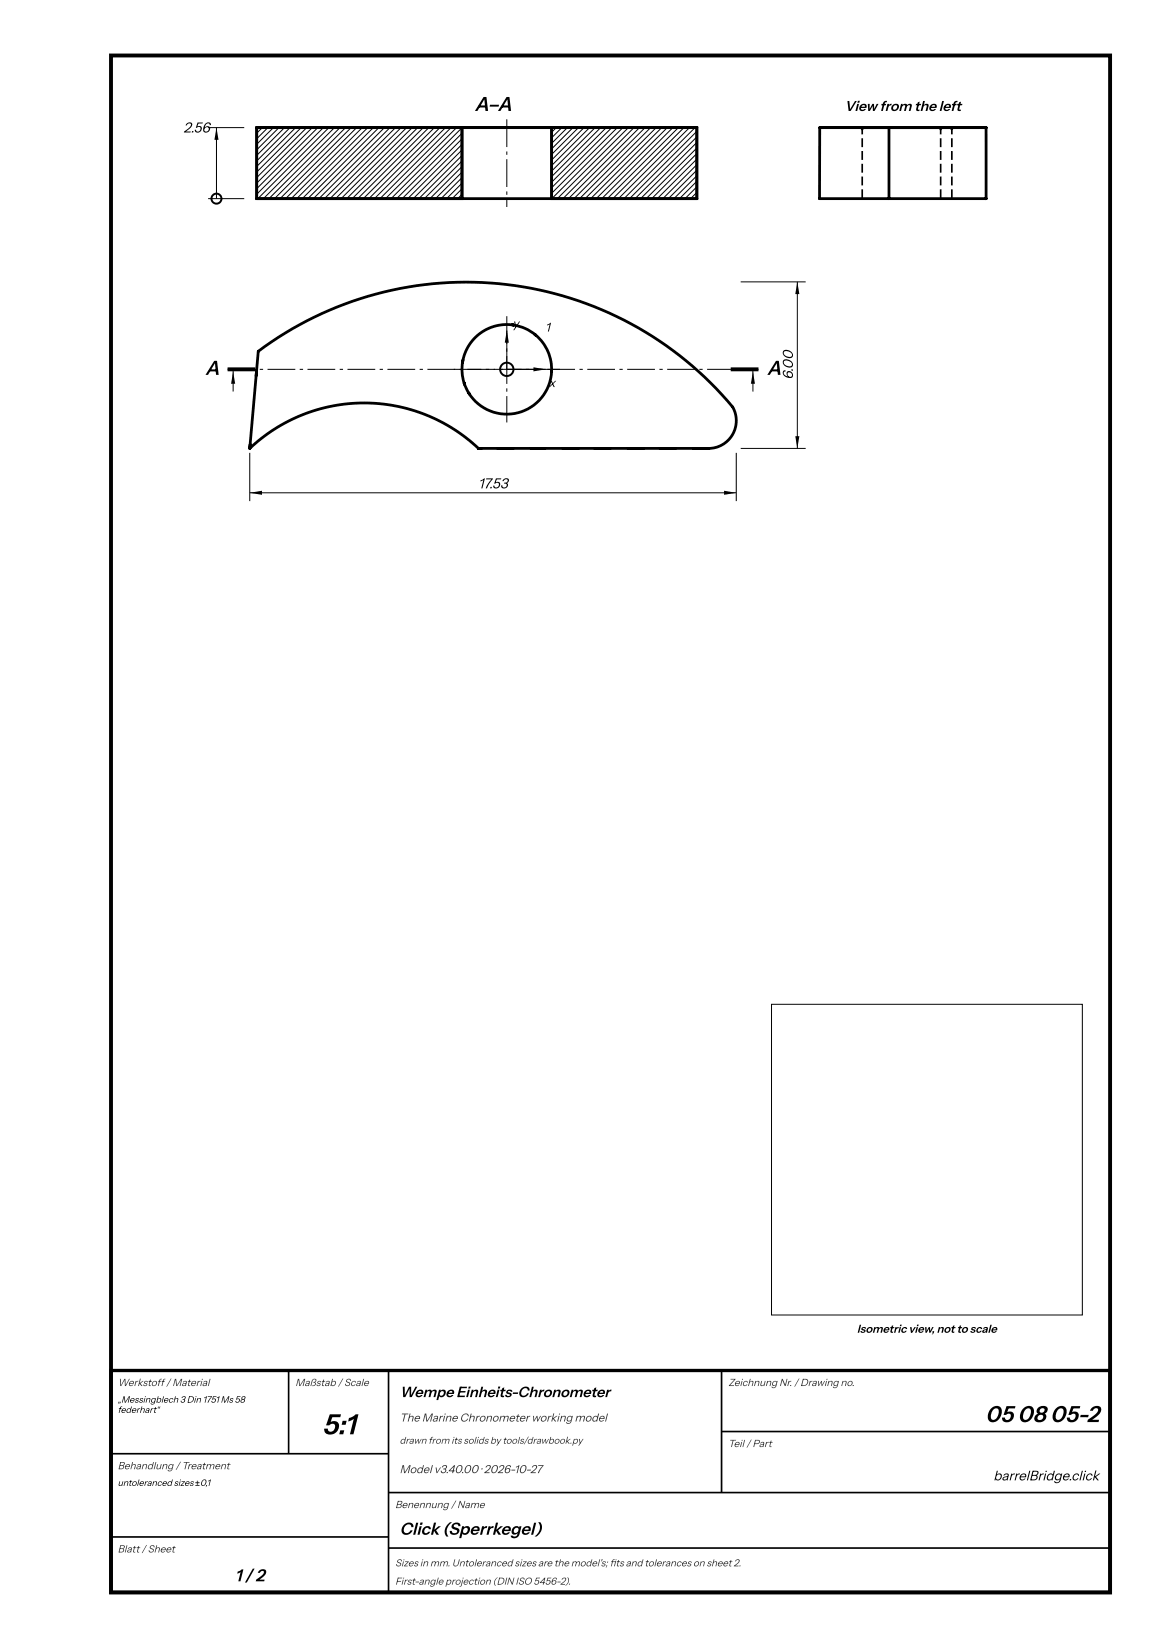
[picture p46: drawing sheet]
<svg xmlns="http://www.w3.org/2000/svg" width="210mm" height="297mm" viewBox="0 0 210 297" stroke-linecap="round" stroke-linejoin="round" font-family="sans-serif">
<defs><g id="words">
<text font-size="5.2" x="58" y="258.5">5:1</text>
<g font-size="4.1">
<text x="177.5" y="256.3">05</text>
<text x="183.3" y="256.3">08</text>
<text x="189.2" y="256.3">05-2</text>
</g>
<g font-size="3.6">
<text x="85.5" y="20">A–A</text>
<text x="36.9" y="67.6">A</text>
<text x="138.1" y="67.6">A</text>
</g>
<g font-size="3.1">
<text x="72" y="276.6">Click (Sperrkegel)</text>
<text x="42.3" y="285">1 / 2</text>
</g>
<text font-size="2.7" x="72" y="251.8">Wempe Einheits-Chronometer</text>
<g font-size="2.6">
<text x="33" y="23.9">2.56</text>
<text x="152.2" y="20">View from the left</text>
<text x="142.8" y="68.4" transform="rotate(-90 142.8 68.4)">6.00</text>
<text x="86.1" y="88">17.53</text>
</g>
<text font-size="2.5" x="179" y="266.8">barrelBridge.click</text>
<g font-size="2.3">
<text x="92.3" y="59.1">y</text>
<text x="98.2" y="59.8">1</text>
<text x="98.8" y="69.8">x</text>
</g>
<text font-size="2.1" x="154.4" y="240.2">Isometric view, not to scale</text>
<g font-size="2.1" fill="#333">
<text x="72" y="256.2">The Marine Chronometer working model</text>
<text x="72" y="265.5">Model v3.40.00 · 2026-10-27</text>
</g>
<g font-size="1.9" fill="#333">
<text x="21.2" y="249.8">Werkstoff / Material</text>
<text x="53.2" y="249.8">Maßstab / Scale</text>
<text x="131.2" y="249.8">Zeichnung Nr. / Drawing no.</text>
<text x="131.2" y="260.8">Teil / Part</text>
<text x="21.2" y="264.8">Behandlung / Treatment</text>
<text x="71.2" y="271.8">Benennung / Name</text>
<text x="21.2" y="279.8">Blatt / Sheet</text>
</g>
<g font-size="1.8" fill="#333">
<text x="72" y="260.2">drawn from its solids by tools/drawbook.py</text>
<text x="71.2" y="282.3">Sizes in mm. Untoleranced sizes are the model's; fts and tolerances on sheet 2.</text>
<text x="71.2" y="285.6">First-angle projection (DIN ISO 5456-2).</text>
<text x="109.8" y="282.3">i</text>
</g>
<g font-size="1.6">
<text x="21.2" y="252.8">„Messingblech 3 Din 1751 Ms 58</text>
<text x="21.2" y="254.6">federhart“</text>
<text x="21.2" y="267.8">untoleranced sizes ±0,1</text>
</g>
</g></defs>
<g fill="none" stroke="#000" stroke-width=".5">
<path d="M46.2 23h37v12.8h-37zM46.2 23h79.3v12.8h-79.3zM83.2 23v12.8M99.4 23h26.1v12.8h-26.1zM99.4 23v12.8M147.7 23h30v12.8h-30.1zM155.3 23v.2M160.2 23v12.8M169.5 23v.2M171.5 23v.2M92.2 58.5l.3 .1M92.5 58.6a8.1 8.1 0 0 1 4 1.8"/>
<path d="M92.5 58.6a8.1 8.1 0 0 0-9.1 6.5M46.2 66.8l-.1 1M46.5 63.3l4.5-3.1 4.8-2.6 4.9-2.3 5.1-1.8 5.3-1.3 5.4-.9 5.4-.4h5.4l5.4 .6 5.4 1 5.2 1.4 5.1 1.9 4.9 2.4 4.7 2.7 4.8 3.5 4.1 3.6a44.9 44.9 0 0 1 5.3 5.8 5 5 0 0 1-4.6 7h-41.4l-2.2-1.8-2.3-1.7-2.4-1.4-2.6-1.2-2.7-.9-2.8-.6-2.8-.4-2.8-.2-2.8 .2-2.8 .4-2.8 .6-2.7 .9-2.6 1.2-2.4 1.4-2.3 1.7-2.2 1.8zM83.4 65.1l-.1 2.3 .3 1.7M83.4 65.1l-.1 .3M83.4 64.9v.2M83.6 69.1l.9 1.8M83.6 69.1l.1 .2M84.5 70.9l.1 .2M96.3 60.2l.2 .2M96.5 60.4a8.1 8.1 0 0 1 2.9 6.6M99.4 67a8.1 8.1 0 0 1-6.1 7.4 8.1 8.1 0 0 1-8.8-3.5"/>
<path d="M99.4 66.8v.2"/>
</g>
<g fill="none" stroke="#000" stroke-width=".18">
<path d="M37.5 35.8h6.5M37.5 23h6.5M39 23v12.8M46.3 23h-.1M47.3 23l-1.1 1M48.3 23l-2.1 2M49.3 23l-3.1 3M50.3 23l-4.1 4M51.3 23l-5.1 5M52.3 23l-6.1 6M53.3 23l-7.1 7M54.3 23l-8.1 8"/>
<path d="M55.3 23l-9.1 9M56.3 23l-10.1 10M57.3 23l-11.1 11M58.3 23l-12.1 12M59.3 23l-12.8 12.8M60.3 23l-12.8 12.8M61.3 23l-12.8 12.8M62.3 23l-12.8 12.8M63.3 23l-12.8 12.8M64.3 23l-12.8 12.8M65.3 23l-12.8 12.8M66.3 23l-12.8 12.8"/>
<path d="M67.3 23l-12.8 12.8M68.3 23l-12.8 12.8M69.3 23l-12.8 12.8M70.3 23l-12.8 12.8M71.3 23l-12.8 12.8M72.3 23l-12.8 12.8M73.3 23l-12.8 12.8M74.3 23l-12.8 12.8M75.3 23l-12.8 12.8M76.3 23l-12.8 12.8M77.3 23l-12.8 12.8M78.3 23l-12.8 12.8"/>
<path d="M79.3 23l-12.8 12.8M80.3 23l-12.8 12.8M81.3 23l-12.8 12.8M82.3 23l-12.8 12.8M83.2 23l-12.7 12.8M83.2 24l-11.7 11.8M83.2 25l-10.7 10.8M83.2 26l-9.7 9.8M83.2 27l-8.7 8.8M83.2 28l-7.7 7.8M83.2 29l-6.7 6.8M83.2 30l-5.7 5.8"/>
<path d="M83.2 31l-4.7 4.8M83.2 32l-3.7 3.8M83.2 33l-2.7 2.8M83.2 34l-1.7 1.8M83.2 35l-.7 .8M100.2 23l-.8 .8M101.2 23l-1.8 1.8M102.2 23l-2.8 2.8M103.2 23l-3.8 3.8M104.2 23l-4.8 4.8M105.2 23l-5.8 5.8M106.2 23l-6.8 6.8"/>
<path d="M107.2 23l-7.8 7.8M108.2 23l-8.8 8.8M109.2 23l-9.8 9.8M110.2 23l-10.8 10.8M111.2 23l-11.8 11.8M112.2 23l-12.8 12.8M113.2 23l-12.8 12.8M114.2 23l-12.8 12.8M115.2 23l-12.8 12.8M116.2 23l-12.8 12.8M117.2 23l-12.8 12.8M118.2 23l-12.8 12.8"/>
<path d="M119.2 23l-12.8 12.8M120.2 23l-12.8 12.8M121.2 23l-12.8 12.8M122.2 23l-12.8 12.8M123.2 23l-12.8 12.8M124.2 23l-12.8 12.8M125.2 23l-12.8 12.8M125.5 23.7l-12.1 12.1M125.5 24.7l-11.1 11.1M125.5 25.7l-10.1 10.1M125.5 26.7l-9.1 9.1M125.5 27.7l-8.1 8.1"/>
<path d="M125.5 28.7l-7.1 7.1M125.5 29.7l-6.1 6.1M125.5 30.7l-5.1 5.1M125.5 31.7l-4.1 4.1M125.5 32.7l-3.1 3.1M125.5 33.7l-2.1 2.1M125.5 34.7l-1.1 1.1M125.5 35.7l-.1 .1M91.3 59.6v7h7M133.4 50.8h11.7M143.6 50.8v30M42 66.6v4"/>
<path d="M135.6 66.6v4M45 81.6v8.7M45 88.8h87.6M132.6 81.6v8.7M133.4 80.8h11.7M139 181h56v56h-56z"/>
</g>
<g fill="none" stroke="#000" stroke-width=".35">
<circle cx="39" cy="35.8" r=".9"/>
<circle cx="91.3" cy="66.6" r="1.2"/>
</g>
<g fill="#000">
<path d="M39 23l.4 2.2h-.8zM91.3 59.6l.4 2.2h-.8zM143.6 50.8l.4 2.2h-.7zM42 67l.4 2.2h-.8zM96.1 66.2l2.2 .4-2.2 .3zM135.6 67l.4 2.2h-.7zM45 88.8l2.2-.4v.8zM130.4 88.4l2.2 .4-2.2 .4zM143.3 78.6h.7l-.4 2.2z"/>
<path d="M91.2 21.5h.2v5h-.2zM91.2 27.3h.2v.6h-.2zM91.2 28.7h.2v5h-.2zM91.2 34.5h.2v.6h-.2zM91.2 35.9h.2v1.4h-.2z"/>
<path d="M171.3 34.1h.3v1.6h-.3zM171.3 31.8h.3v1.6h-.3zM171.3 29.5h.3v1.6h-.3zM171.3 27.2h.3v1.6h-.3zM171.3 24.9h.3v1.6h-.3zM171.3 23.3h.3v.9h-.3zM169.3 34.1h.3v1.6h-.3zM169.3 31.8h.3v1.6h-.3zM169.3 29.5h.3v1.6h-.3zM169.3 27.2h.3v1.6h-.3zM169.3 24.9h.3v1.6h-.3zM169.3 23.3h.3v.9h-.3zM155.2 34.1h.3v1.6h-.3zM155.2 31.8h.3v1.6h-.3zM155.2 29.5h.3v1.6h-.3zM155.2 27.2h.3v1.6h-.3zM155.2 24.9h.3v1.6h-.3zM155.2 23.3h.3v.9h-.3z"/>
<path d="M91.2 57h.2v5h-.2zM91.2 62.8h.2v.6h-.2zM91.2 64.2h.2v5h-.2zM91.2 70h.2v.6h-.2zM91.2 71.4h.2v4.7h-.2z"/>
<path d="M41 66.5h5v.2h-5zM46.8 66.5h.6v.2h-.6zM48.2 66.5h5v.2h-5zM54 66.5h.6v.2h-.6zM55.4 66.5h5v.2h-5zM61.2 66.5h.6v.2h-.6zM62.6 66.5h5v.2h-5zM68.4 66.5h.6v.2h-.6zM69.8 66.5h5v.2h-5zM75.6 66.5h.6v.2h-.6zM77 66.5h5v.2h-5zM82.8 66.5h.6v.2h-.6zM84.2 66.5h5v.2h-5zM90 66.5h.6v.2h-.6zM91.4 66.5h5v.2h-5zM97.2 66.5h.6v.2h-.6zM98.6 66.5h5v.2h-5zM104.4 66.5h.6v.2h-.6zM105.8 66.5h5v.2h-5zM111.6 66.5h.6v.2h-.6zM113 66.5h5v.2h-5zM118.8 66.5h.6v.2h-.6zM120.2 66.5h5v.2h-5zM126 66.5h.6v.2h-.6zM127.4 66.5h5v.2h-5zM133.2 66.5h.6v.2h-.6zM134.6 66.5h2v.2h-2z"/>
<path d="M81.7 66.5h5v.2h-5zM87.5 66.5h.6v.2h-.6zM88.9 66.5h5v.2h-5zM94.7 66.5h.6v.2h-.6zM96.1 66.5h4.8v.2h-4.8z"/>
</g>
<path d="M20 10h180v277h-180zM41 66.6h5M131.6 66.6h5" fill="none" stroke="#000" stroke-width=".7" stroke-linecap="butt"/>
<path d="M20 247h180v40h-180z" fill="none" stroke="#000" stroke-width=".6"/>
<path d="M52 247v15M70 247v40M130 247v22M130 258h70M20 262h50M20 277h50M70 269h130M70 279h130" fill="none" stroke="#000" stroke-width=".3"/>
<use href="#words"/>
</svg>
